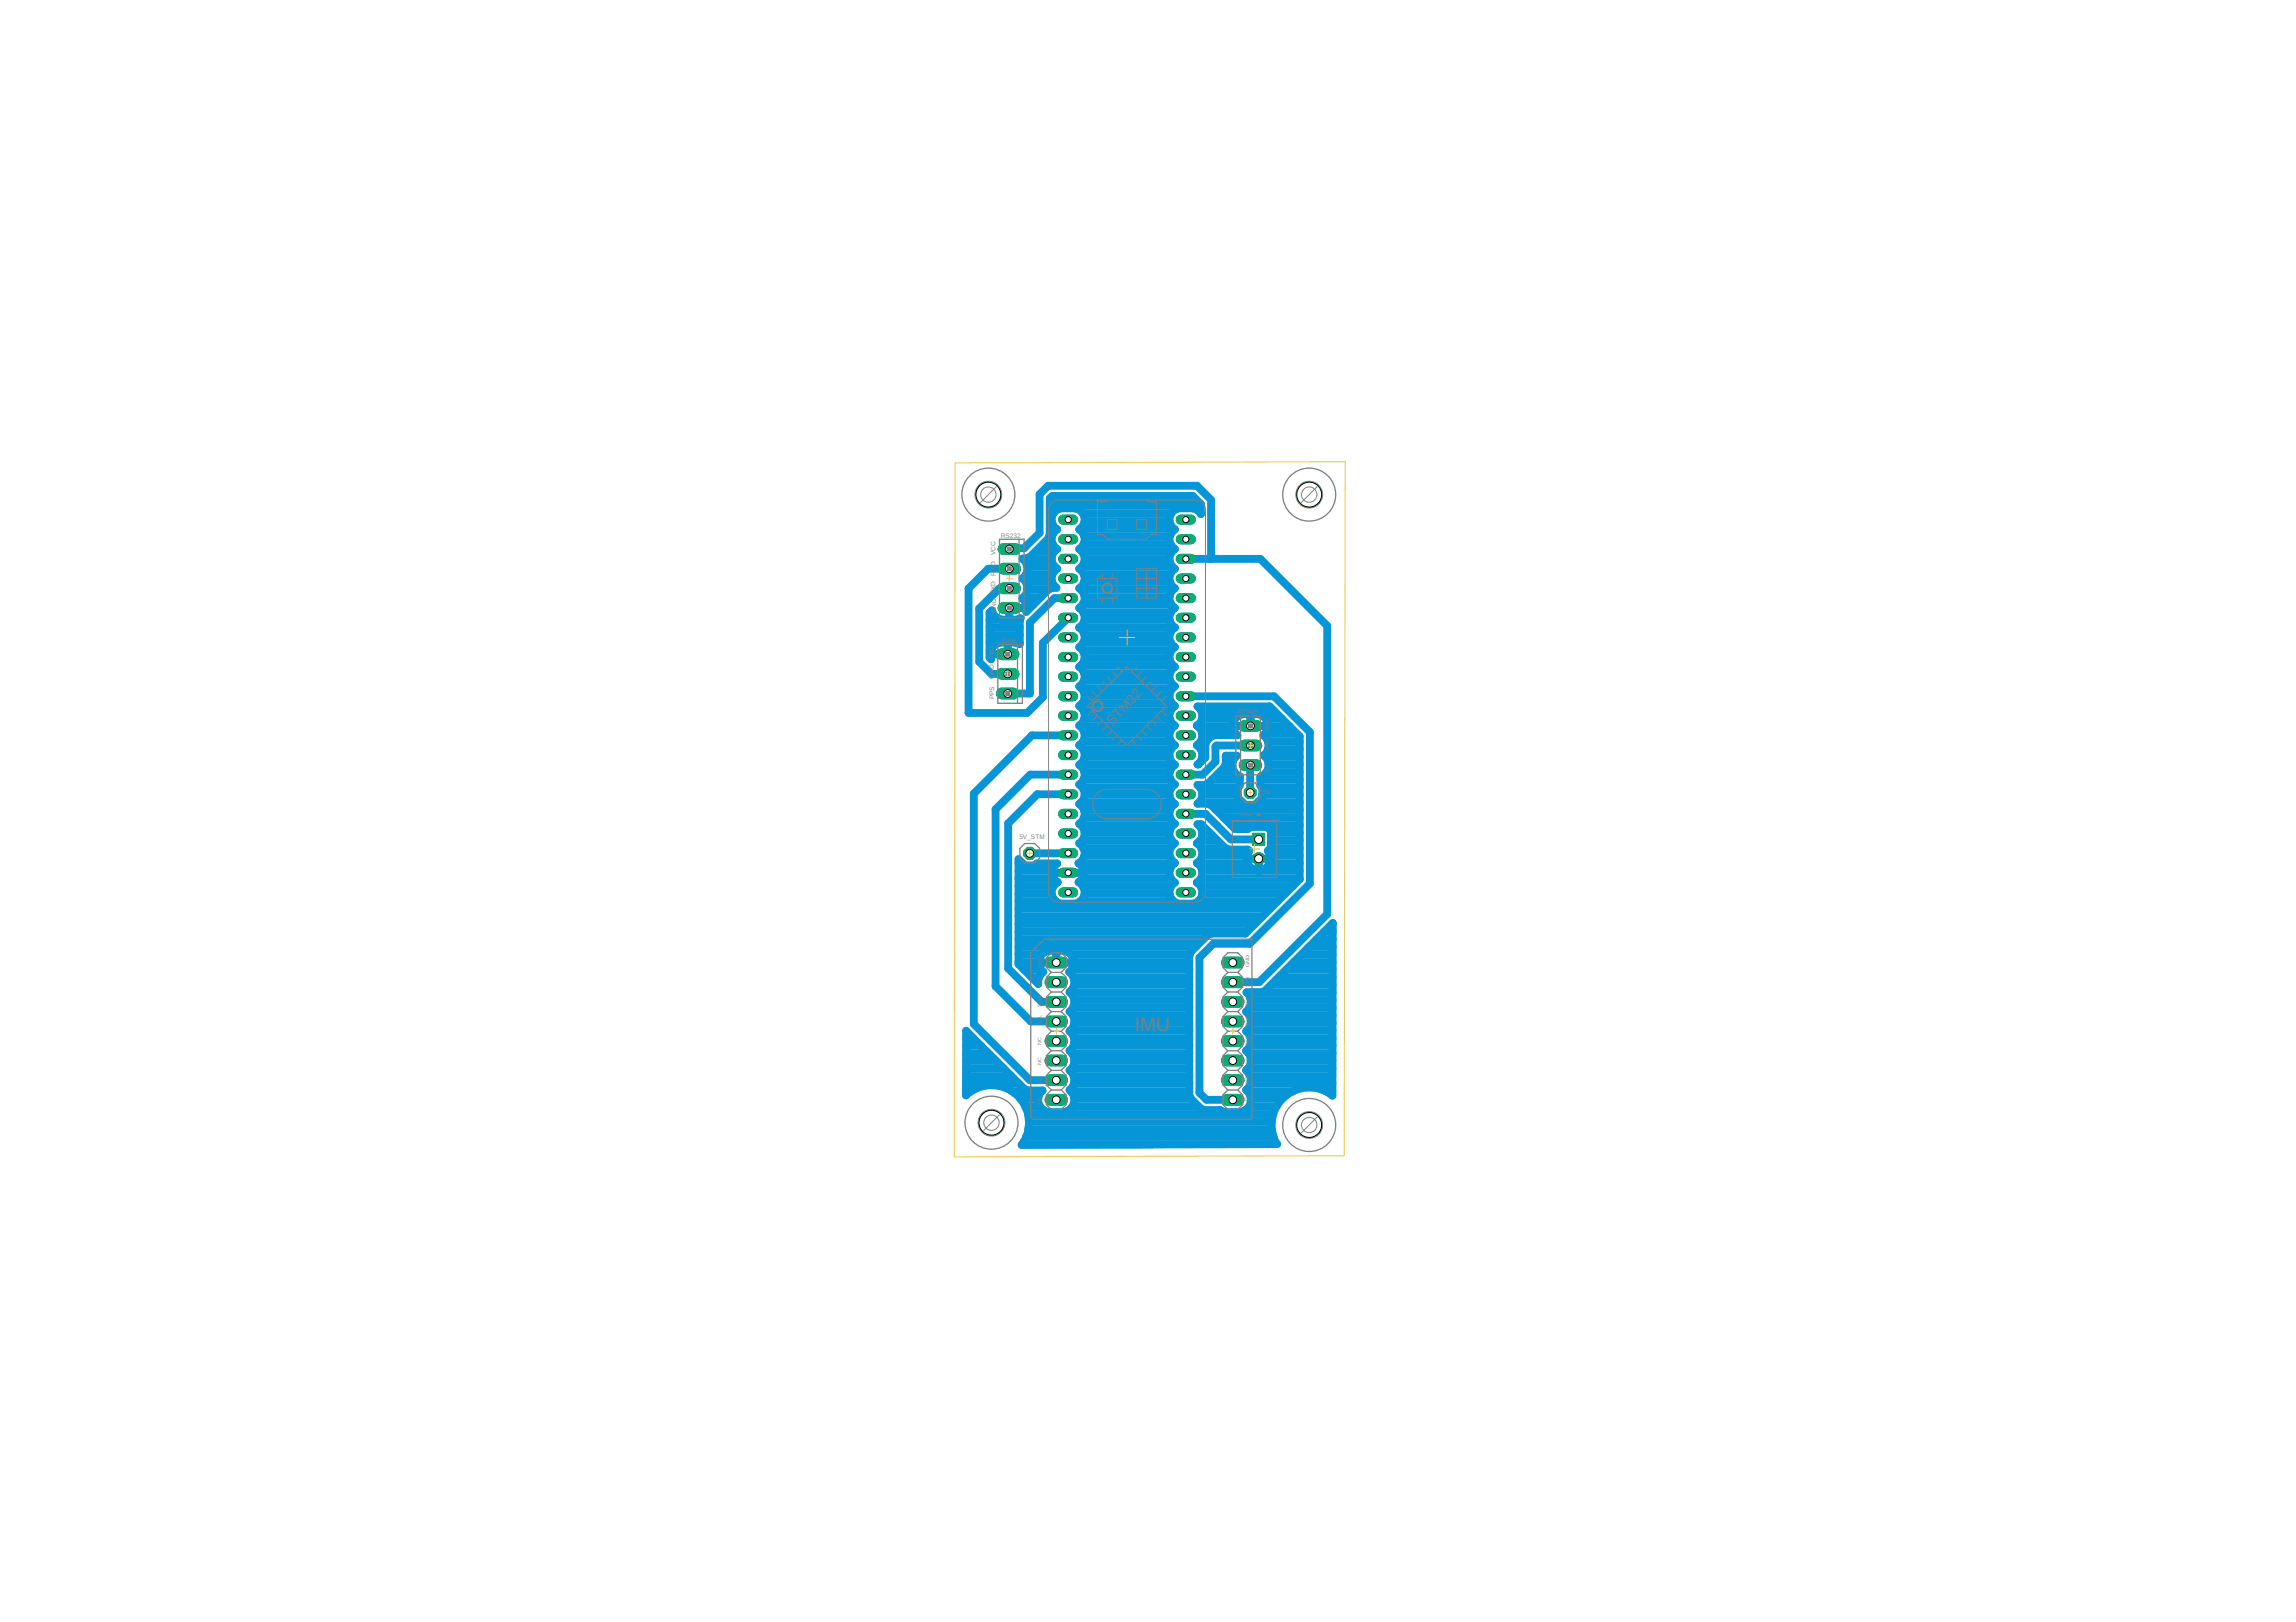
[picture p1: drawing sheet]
<svg xmlns="http://www.w3.org/2000/svg" width="297mm" height="210mm" viewBox="0 0 297 210" stroke-linecap="round" stroke-linejoin="round" font-family="sans-serif">
<defs><g id="words">
<text font-size="2.5" fill="#808080" x="146.8" y="133.4">IMU</text>
<text font-size="1.8" fill="#808080" x="143.9" y="93.9" transform="rotate(-47 143.9 93.9)">STM32</text>
<g font-size=".8" fill="#808080">
<text x="128.8" y="71.9" transform="rotate(-90 128.8 71.9)">VCC</text>
<text x="129.5" y="69.6">RS232</text>
<text x="128.8" y="76.9" transform="rotate(-90 128.8 76.9)">TXD</text>
<text x="128.8" y="74.5" transform="rotate(-90 128.8 74.5)">RXD</text>
<text x="128.9" y="79.4" transform="rotate(-90 128.9 79.4)">GND</text>
<text x="129.7" y="83.2">GPS</text>
<text x="128.6" y="87.9" transform="rotate(-90 128.6 87.9)">GND</text>
<text x="128.6" y="85.3" transform="rotate(-90 128.6 85.3)">TXD</text>
<text x="128.6" y="90.5" transform="rotate(-90 128.6 90.5)">PPS</text>
<text x="163.4" y="102.8">5V</text>
<text x="131.9" y="108.6">5V_STM</text>
</g>
<g font-size=".7" fill="#808080">
<text x="160" y="92.3">JETSON</text>
<text x="164.2" y="95.8" transform="rotate(-90 164.2 95.8)">T</text>
<text x="164.2" y="94.6" transform="rotate(-90 164.2 94.6)">GND</text>
<text x="164.2" y="99.9" transform="rotate(-90 164.2 99.9)">5V</text>
<text x="164.2" y="97.2" transform="rotate(-90 164.2 97.2)">UAR</text>
<text x="160.5" y="105.6">CAM</text>
<text x="134.9" y="125.3" transform="rotate(-90 134.9 125.3)">GND</text>
<text x="161.7" y="125.2" transform="rotate(-90 161.7 125.2)">GND</text>
<text x="134.7" y="130.3" transform="rotate(-90 134.7 130.3)">SDA</text>
<text x="134.7" y="127.6" transform="rotate(-90 134.7 127.6)">NC</text>
<text x="161.7" y="130.3" transform="rotate(-90 161.7 130.3)">SDI</text>
<text x="161.7" y="127.7" transform="rotate(-90 161.7 127.7)">3V3</text>
<text x="134.7" y="137.8" transform="rotate(-90 134.7 137.8)">NC</text>
<text x="134.7" y="135.2" transform="rotate(-90 134.7 135.2)">NC</text>
<text x="134.7" y="132.7" transform="rotate(-90 134.7 132.7)">SCL</text>
<text x="161.7" y="137.8" transform="rotate(-90 161.7 137.8)">CS</text>
<text x="161.7" y="135.4" transform="rotate(-90 161.7 135.4)">SCK</text>
<text x="161.7" y="132.9" transform="rotate(-90 161.7 132.9)">SDO</text>
<text x="134.7" y="142.8" transform="rotate(-90 134.7 142.8)">NC</text>
<text x="134.7" y="140.3" transform="rotate(-90 134.7 140.3)">IN</text>
<text x="134.7" y="139.6" transform="rotate(-90 134.7 139.6)">T</text>
<text x="161.7" y="142.8" transform="rotate(-90 161.7 142.8)">IT2</text>
<text x="161.7" y="140.4" transform="rotate(-90 161.7 140.4)">RST</text>
</g>
</g></defs>
<g fill="none" stroke="#0696d7" stroke-width="1">
<path d="M128.1 79.2h.3M128.4 79.2l-.1-.2-.3 .3v5.8l.2 .2a1.53 1.53 0 0 1 1.1-2.1M128.4 79.2l.4 .6 .9 .4M130.6 71.1v-.1h1.9l2-2v-5l1.1-1.1h19.3l1.8 1.8v7.6M130.6 78.7v1.5M130.6 73.6h-2.8l-2.5 2.6v16.1h7.6l2-2.1v-7l3.3-3.3M130.6 76.1h-1.3l-2.6 2.6v6.9l1.5 1.6h2.2M130.6 78.7h.1M130.6 78.7h2.3M130.6 79.2v.1M132.3 72.3h3.8M132.4 77.3h2.3"/>
<path d="M132.7 75.3h3.4M132.7 74.3h3.5M132.8 78.3h.9M132.9 76.3h2.8M132.9 73.3h3.6M133.9 71.4h2.5M134.9 70.4h1.3M135.7 76.3l.4-.2h.6a1.45 1.45 0 0 1 .1-2.5 1.45 1.45 0 0 1 0-2.5 1.45 1.45 0 0 1 0-2.6 1.47 1.47 0 0 1-.8-1.5 1.47 1.47 0 0 1 1.2-1.2h1.9a1.48 1.48 0 0 1 1.2 1.2 1.48 1.48 0 0 1-.7 1.5 1.47 1.47 0 0 1 0 2.6 1.47 1.47 0 0 1 0 2.5 1.47 1.47 0 0 1 0 2.5 1.47 1.47 0 0 1 0 2.6 1.47 1.47 0 0 1 0 2.5M135.7 76.3l-2.9 2.9a1.54 1.54 0 0 0-.6-1.8 1.59 1.59 0 0 0 .1-2.5 1.57 1.57 0 0 0 0-2.6h.5l.4-.2 2.4-2.4 .2-.5v-4.7l.3-.3h18.2l1.1 1v1.3l-.5-.5-.5-.2h-1.9a1.48 1.48 0 0 0-1.2 1.2 1.48 1.48 0 0 0 .7 1.5 1.47 1.47 0 0 0 0 2.6 1.47 1.47 0 0 0 0 2.5 1.47 1.47 0 0 0 0 2.5 1.47 1.47 0 0 0 0 2.6 1.47 1.47 0 0 0 0 2.5M135.7 69.4h.4M135.8 68.4h.8M135.8 67.4h.3"/>
<path d="M135.8 66.5h.5M135.8 65.5h19.6M135.8 64.5h18.8M138.2 77.4h-1.8l-3.2 3.2v9.1h-2.8M139.7 68.4h12.2M139.8 76.3h12M139.9 73.3h11.8M140 71.4h11.6M140.1 78.3h11.5M140.1 66.5h11.4M140.1 79.2h11.4M140.2 70.4h11.2"/>
<path d="M140.2 74.3h11.2M140.3 75.3h11.1M140.3 69.4h11M140.3 77.3h11M140.3 72.3h11M140.3 67.4h11M153.4 72.3h9.6l8.7 8.7v37.3l-8.8 8.8h-3.4M155.3 66.5h.1M128 80.2h4M128 84.2h.2M128 83.2h1.3M128 82.2h3.9"/>
<path d="M128 81.2h3.9M128.1 85.2h.1M128.1 84.7h2.3M129.3 83.2h2.2M130.4 83.1v1.6M130.4 84.7h.1M130.4 84.2h.1M130.4 83.2h.1M131.4 80.2l.6-.2-.1 .3v3.1l-.4-.2M131.5 83.2h.4M138.2 95.2h-4.7l-7.5 7.5v29.8l7.2 7.3h3.5M139.6 81.2l.5 .4 .2 .6"/>
<path d="M139.6 81.2h12.4M139.7 98.9h12.2M139.7 94h12.2M139.8 86.1h12M139.9 89.1h11.8M140 91.1h11.6M140.1 84.2h11.5M140.1 96h11.4M140.1 96.9h11.4M140.1 83.2h11.4M140.2 92h11.2M140.2 88.1h11.2"/>
<path d="M140.3 87.1h11.1M140.3 93h11M140.3 99.9h11M140.3 82.2a1.51 1.51 0 0 1-.7 1.6 1.47 1.47 0 0 1 0 2.5 1.47 1.47 0 0 1 0 2.5 1.45 1.45 0 0 1 0 2.6 1.48 1.48 0 0 1 0 2.5 1.48 1.48 0 0 1 0 2.5 1.48 1.48 0 0 1 0 2.6 1.48 1.48 0 0 1 0 2.5 1.47 1.47 0 0 1 0 2.6 1.47 1.47 0 0 1 0 2.5 1.47 1.47 0 0 1 0 2.5 1.51 1.51 0 0 1 .7 1.6M140.3 80.2h11M140.3 97.9h11M140.3 95h11M140.3 90.1h11M140.3 85.2h11M140.3 82.2h11M151.3 82.2a1.51 1.51 0 0 0 .7 1.6 1.47 1.47 0 0 0 0 2.5 1.47 1.47 0 0 0 0 2.5 1.45 1.45 0 0 0 0 2.6 1.48 1.48 0 0 0 0 2.5 1.48 1.48 0 0 0 0 2.5 1.48 1.48 0 0 0 0 2.6 1.48 1.48 0 0 0 0 2.5 1.47 1.47 0 0 0 0 2.6 1.47 1.47 0 0 0 0 2.5 1.47 1.47 0 0 0 0 2.5 1.51 1.51 0 0 0-.7 1.6M152 81.2l-.5 .4-.2 .6"/>
<path d="M153.4 90.1h11.4l4.7 4.6v19.6l-7.8 7.8h-4.7l-1.8 1.8v17.5l.9 .9h3.4M154.9 98.9h.1M155 94h4.5M155.3 96h.8M155.3 96.9h.6M155.4 92h9.5M155.5 93h4.3M155.5 97.9h.4M155.5 95h4.4M157.8 99.9h1.9M158.5 98.9h.9M158.6 97.9h1.3"/>
<path d="M159.5 93.9h4.6M159.7 99.9l.4 .5 .3 .1v1.2l-.3 .2v1.3l1 .9h1.3l.9-.9v-1.3l-.3-.2v-1.2a1.56 1.56 0 0 0 1.1-1.2 1.56 1.56 0 0 0-.6-1.6 1.61 1.61 0 0 0-.1-2.6 1.52 1.52 0 0 0 .6-1.6 1.52 1.52 0 0 0-1.4-1.1h-1.7a1.52 1.52 0 0 0-1.4 1.1 1.52 1.52 0 0 0 .6 1.6h-3a1.71 1.71 0 0 0-1.2 1.2v1.7l-.9 .9h-.1a1.49 1.49 0 0 0-.1-2.5 1.47 1.47 0 0 0 0-2.5 1.46 1.46 0 0 0 .1-2.5h9.4l3.8 3.9v18.5l-7 7h-4.4l-.5 .2-2.1 2.2-.2 .5v18l.2 .5 1.2 1.2 .5 .3h2l.6 .2h2.2a1.61 1.61 0 0 0 1.2-1.2 1.61 1.61 0 0 0-.6-1.6 1.57 1.57 0 0 0 0-2.6 1.57 1.57 0 0 0 0-2.5 1.55 1.55 0 0 0 0-2.5 1.58 1.58 0 0 0 0-2.6 1.58 1.58 0 0 0 .1-2.5h1.9l.4-.2 8.8-8.8v22.4l-.8-.6M159.7 99.9a1.54 1.54 0 0 1 .3-2.1h-1.4v1l-.2 .5-2.1 2.1-.5 .2h-.9a1.47 1.47 0 0 1 0 2.4h1.3l.5 .2 3.1 3.1h1.6l.5-.3h1.9l.3 .1 .3 .6v1.9l-.1 .3-.3 .2 .4 .9-.1 .7M161.8 96.5h-4.4l-.2 .1v2l-1.6 1.6h-2.2M161.8 92.4v1.6M161.8 93h.1M161.8 99l-.1 3.6M163.6 95h4.2M163.7 97.9h4.4M163.7 93h2.2M163.9 99.9h4.2M164 96h4.1"/>
<path d="M164 96.9h4.1M164.1 94h2.8M164.1 98.9h4M131.8 112.7h4.3M131.8 119.6h30.5M131.8 118.6h31.5M131.8 117.6h32.5M131.8 116.6h4.8M131.8 115.7h4.3M131.8 114.7h4.5M131.8 113.7h4.5M131.8 111.7h.5"/>
<path d="M133.2 110.4h5M136.1 112.9h4.2M136.3 114.7a1.47 1.47 0 0 0 .9 2.2h1.9a1.49 1.49 0 0 0 1-2.2M136.3 113.7a1.43 1.43 0 0 1 .5-2h-2.7l-.2 .3h-1.3l-.8-.8v13.6l2.5 2.5v-.5l.3-.6 .4-.4a1.52 1.52 0 0 1-.6-1.7 1.52 1.52 0 0 1 1.4-1.1h1.7a1.51 1.51 0 0 1 1.4 1.1 1.51 1.51 0 0 1-.6 1.7 1.61 1.61 0 0 1 .1 2.6 1.57 1.57 0 0 1 0 2.5 1.57 1.57 0 0 1 0 2.6 1.55 1.55 0 0 1 0 2.5 1.58 1.58 0 0 1 0 2.5 1.58 1.58 0 0 1 0 2.6 1.61 1.61 0 0 1 .6 1.6 1.61 1.61 0 0 1-1.3 1.2h-2.1a1.6 1.6 0 0 1-1.3-1.2 1.6 1.6 0 0 1 .6-1.6h-1.9l-.5-.2-7.5-7.5v8.4l.5-.5M136.3 113.7l.5 .5-.5 .5M138.2 100.2h-4.9l-4.5 4.5v22.9l4.5 4.6h3.4M138.2 102.8h-4l-3.8 3.8v18.7l4.3 4.3h2M138.2 112.9v.1M138.2 110.4h.1M139.5 111.7a1.42 1.42 0 0 1 .6 2M139.5 111.7h12.4M139.8 116.6h12"/>
<path d="M139.8 106.8h12M139.9 103.8h11.8M140 101.9h11.6M140 108.8h11.6M140.1 113.7l-.6 .5 .6 .5M140.1 113.7h11.4M140.1 114.7h11.4M140.1 109.7h11.3M140.2 100.9h11.2M140.2 112.7h11.1M140.2 105.8h11.2M140.2 104.8h11.2"/>
<path d="M140.3 110.7h11M140.3 110.7l-.2 .5-.6 .5M140.3 115.7h11M140.3 107.8h11M140.3 102.8h11M151.3 110.7l.2 .5 .5 .5a1.47 1.47 0 0 0 0 2.5 1.48 1.48 0 0 0-.7 1.5 1.48 1.48 0 0 0 1.2 1.2h1.9a1.49 1.49 0 0 0 .9-2.2M153.4 105.3h2.6l3.2 3.3h3.6M154.9 111.7h6.5M155 116.6h10.3M155.1 106.8h.5M155.1 103.8h5.7M155.2 101.9h5"/>
<path d="M155.3 108.8h2.2M155.3 114.7h12M155.4 113.7h12.7M155.4 109.7h3.1M155.5 110.7a1.43 1.43 0 0 0-.7-1.6 1.46 1.46 0 0 0 .1-2.4h.5l3.1 3 .5 .2h2.4l.2 .2-.3 .9 .1 .7M155.5 110.7l-.2 .5-.5 .5a1.47 1.47 0 0 1 0 2.5l.5 .5M155.5 112.7h12.6M155.5 115.7h10.8M155.5 110.7h5.8M155.5 107.8h1M155.5 102.8h4.6M156.8 100.9h3.6"/>
<path d="M157.3 104.8h10.8M158.3 105.8h9.8M159.3 106.8h8.8M161.3 111.1h3.1M161.4 111.7l.2 .4 .4 .3 .7 .3M162.7 103.8h5.4M162.8 111.1h.1M162.8 111.1v1.6M162.8 111.7h.1M163 100.9h5.1M163.2 101.9h4.9M163.3 102.8h4.8"/>
<path d="M164.3 111.7l-.3 .4-.4 .3-.7 .3M164.3 111.7h3.8M164.3 110.7h3.8M164.4 109.7h3.7M164.4 108.8h3.7M164.4 107.8h3.7M172.3 119.6h.1M125 139.3h5.9M125 138.3h4.9M125 137.3h3.9M125 136.3h2.9M125 135.3h1.9"/>
<path d="M125 134.3h.9M131.8 124.5h2.6M131.8 123.5h3M131.8 122.5h22.9M131.8 121.5h23.9M131.8 120.6h29.6M132.5 125.5h2.2M133.5 126.5h1M134.4 124.6h4.5M136.7 123v1.6M136.7 124.5h.1M136.7 123.5h.1"/>
<path d="M138.4 128.4h15.5M138.5 133.3h15.4M138.5 123.5h15.4M138.6 138.3h15.3M138.6 125.5h15.3M138.7 136.3h15.2M138.8 131.4h15.1M138.8 130.4h15.1M138.9 126.5h15M138.9 135.3h15M138.9 139.3h15M138.9 124.5h15"/>
<path d="M139 134.3h14.9M139 127.4h14.9M139 137.3h14.9M139 132.4h14.9M139 129.4h14.9M161.3 128.4h11.1M161.3 133.3h11.1M161.5 138.3h10.9M161.5 136.3h10.9M161.6 131.4h10.8M161.6 130.4h10.8M161.7 135.3h10.7"/>
<path d="M161.7 139.3h10.7M161.8 134.3h10.6M161.8 137.3h10.6M161.8 132.4h10.6M161.8 129.4h10.6M164.4 127.4h8M165.4 126.5h7M166.4 125.5h6M167.4 124.5h5M168.4 123.5h4M169.3 122.5h3.1M170.3 121.5h2.1"/>
<path d="M171.3 120.6h1.1M125 141.2h.6M125 140.2h6.8M125.5 141.3h.1M126.6 140.7h.1M126.6 140.7l-1.1 .6M128 140.4l1.3 .1M128 140.4h.1M128 140.4l-1.4 .3M129.3 140.5l1.2 .4M129.3 140.5h.1M130.5 140.9l1.1 .8"/>
<path d="M130.5 140.9v.1M130.9 141.2h3.9M131.6 141.7l.8 1M131.6 141.7h.1M132 142.2h2.3M132.4 147.8h.1M132.4 142.7l.6 1.3M132.4 142.7l.1 .1M132.6 143.2h1.9M132.7 147.1h32.1M133 144l.1 1.3M133 144h.1"/>
<path d="M133 144.2h31.7M133 146.1h31.5M133.1 145.3l-.1 1.3-.6 1.2M133.1 145.3h.1M133.1 145.2h31.4M138.5 141.2h15.4M138.8 143.2h16.3M138.9 140.2h15M139 142.2h15.1M161.4 141.2h5.9M161.6 143.2h3.6M161.8 140.2h10.6"/>
<path d="M161.8 142.2h4.1M165.6 142.5h.1M165.6 142.5a4.7 4.7 0 0 0-.4 5.6l-33 .1 .2-.4M166.6 141.6h.1M166.6 141.6l-1 .9M167.7 141h.1M167.7 141l-1.1 .6M169 140.7l1.3 .1M169 140.7h.1M169 140.7l-1.3 .3M170.3 140.8l1.3 .4M170.3 140.8h.1"/>
<path d="M171.5 141.2h.9M171.6 141.2v.1"/>
</g>
<path d="M129.6 84.7h1.5" fill="none" stroke="#0dab76" stroke-width="1.5"/>
<circle cx="130.4" cy="84.7" r=".51" fill="#fff" stroke="#000" stroke-width=".13"/>
<path d="M129.6 87.2h1.5" fill="none" stroke="#0dab76" stroke-width="1.5"/>
<circle cx="130.4" cy="87.2" r=".51" fill="#fff" stroke="#000" stroke-width=".13"/>
<path d="M129.6 89.7h1.5" fill="none" stroke="#0dab76" stroke-width="1.5"/>
<circle cx="130.4" cy="89.7" r=".51" fill="#fff" stroke="#000" stroke-width=".13"/>
<path d="M137.5 67.2h1.3" fill="none" stroke="#0dab76" stroke-width="1.3"/>
<circle cx="138.2" cy="67.2" r=".4" fill="#fff" stroke="#000" stroke-width=".13"/>
<path d="M137.5 69.8h1.3" fill="none" stroke="#0dab76" stroke-width="1.3"/>
<circle cx="138.2" cy="69.8" r=".4" fill="#fff" stroke="#000" stroke-width=".13"/>
<path d="M137.5 72.3h1.3" fill="none" stroke="#0dab76" stroke-width="1.3"/>
<circle cx="138.2" cy="72.3" r=".4" fill="#fff" stroke="#000" stroke-width=".13"/>
<path d="M137.5 74.9h1.3" fill="none" stroke="#0dab76" stroke-width="1.3"/>
<circle cx="138.2" cy="74.9" r=".4" fill="#fff" stroke="#000" stroke-width=".13"/>
<path d="M137.5 77.4h1.3" fill="none" stroke="#0dab76" stroke-width="1.3"/>
<circle cx="138.2" cy="77.4" r=".4" fill="#fff" stroke="#000" stroke-width=".13"/>
<path d="M137.5 79.9h1.3" fill="none" stroke="#0dab76" stroke-width="1.3"/>
<circle cx="138.2" cy="79.9" r=".4" fill="#fff" stroke="#000" stroke-width=".13"/>
<path d="M137.5 82.5h1.3" fill="none" stroke="#0dab76" stroke-width="1.3"/>
<circle cx="138.2" cy="82.5" r=".4" fill="#fff" stroke="#000" stroke-width=".13"/>
<path d="M137.5 85h1.3" fill="none" stroke="#0dab76" stroke-width="1.3"/>
<circle cx="138.2" cy="85" r=".4" fill="#fff" stroke="#000" stroke-width=".13"/>
<path d="M137.5 87.6h1.3" fill="none" stroke="#0dab76" stroke-width="1.3"/>
<circle cx="138.2" cy="87.6" r=".4" fill="#fff" stroke="#000" stroke-width=".13"/>
<path d="M137.5 90.1h1.3" fill="none" stroke="#0dab76" stroke-width="1.3"/>
<circle cx="138.2" cy="90.1" r=".4" fill="#fff" stroke="#000" stroke-width=".13"/>
<path d="M137.5 92.6h1.3" fill="none" stroke="#0dab76" stroke-width="1.3"/>
<circle cx="138.2" cy="92.6" r=".4" fill="#fff" stroke="#000" stroke-width=".13"/>
<path d="M137.5 95.2h1.3" fill="none" stroke="#0dab76" stroke-width="1.3"/>
<circle cx="138.2" cy="95.2" r=".4" fill="#fff" stroke="#000" stroke-width=".13"/>
<path d="M137.5 97.7h1.3" fill="none" stroke="#0dab76" stroke-width="1.3"/>
<circle cx="138.2" cy="97.7" r=".4" fill="#fff" stroke="#000" stroke-width=".13"/>
<path d="M137.5 100.2h1.3" fill="none" stroke="#0dab76" stroke-width="1.3"/>
<circle cx="138.2" cy="100.2" r=".4" fill="#fff" stroke="#000" stroke-width=".13"/>
<path d="M137.5 102.8h1.3" fill="none" stroke="#0dab76" stroke-width="1.3"/>
<circle cx="138.2" cy="102.8" r=".4" fill="#fff" stroke="#000" stroke-width=".13"/>
<path d="M137.5 105.3h1.3" fill="none" stroke="#0dab76" stroke-width="1.3"/>
<circle cx="138.2" cy="105.3" r=".4" fill="#fff" stroke="#000" stroke-width=".13"/>
<path d="M137.5 107.9h1.3" fill="none" stroke="#0dab76" stroke-width="1.3"/>
<circle cx="138.2" cy="107.9" r=".4" fill="#fff" stroke="#000" stroke-width=".13"/>
<path d="M137.5 110.4h1.3" fill="none" stroke="#0dab76" stroke-width="1.3"/>
<circle cx="138.2" cy="110.4" r=".4" fill="#fff" stroke="#000" stroke-width=".13"/>
<path d="M137.5 112.9h1.3" fill="none" stroke="#0dab76" stroke-width="1.3"/>
<circle cx="138.2" cy="112.9" r=".4" fill="#fff" stroke="#000" stroke-width=".13"/>
<path d="M137.5 115.5h1.3" fill="none" stroke="#0dab76" stroke-width="1.3"/>
<circle cx="138.2" cy="115.5" r=".4" fill="#fff" stroke="#000" stroke-width=".13"/>
<path d="M152.8 67.2h1.3" fill="none" stroke="#0dab76" stroke-width="1.3"/>
<circle cx="153.4" cy="67.2" r=".4" fill="#fff" stroke="#000" stroke-width=".13"/>
<path d="M152.8 69.8h1.3" fill="none" stroke="#0dab76" stroke-width="1.3"/>
<circle cx="153.4" cy="69.8" r=".4" fill="#fff" stroke="#000" stroke-width=".13"/>
<path d="M152.8 72.3h1.3" fill="none" stroke="#0dab76" stroke-width="1.3"/>
<circle cx="153.4" cy="72.3" r=".4" fill="#fff" stroke="#000" stroke-width=".13"/>
<path d="M152.8 74.9h1.3" fill="none" stroke="#0dab76" stroke-width="1.3"/>
<circle cx="153.4" cy="74.9" r=".4" fill="#fff" stroke="#000" stroke-width=".13"/>
<path d="M152.8 77.4h1.3" fill="none" stroke="#0dab76" stroke-width="1.3"/>
<circle cx="153.4" cy="77.4" r=".4" fill="#fff" stroke="#000" stroke-width=".13"/>
<path d="M152.8 79.9h1.3" fill="none" stroke="#0dab76" stroke-width="1.3"/>
<circle cx="153.4" cy="79.9" r=".4" fill="#fff" stroke="#000" stroke-width=".13"/>
<path d="M152.8 82.5h1.3" fill="none" stroke="#0dab76" stroke-width="1.3"/>
<circle cx="153.4" cy="82.5" r=".4" fill="#fff" stroke="#000" stroke-width=".13"/>
<path d="M152.8 85h1.3" fill="none" stroke="#0dab76" stroke-width="1.3"/>
<circle cx="153.4" cy="85" r=".4" fill="#fff" stroke="#000" stroke-width=".13"/>
<path d="M152.8 87.6h1.3" fill="none" stroke="#0dab76" stroke-width="1.3"/>
<circle cx="153.4" cy="87.6" r=".4" fill="#fff" stroke="#000" stroke-width=".13"/>
<path d="M152.8 90.1h1.3" fill="none" stroke="#0dab76" stroke-width="1.3"/>
<circle cx="153.4" cy="90.1" r=".4" fill="#fff" stroke="#000" stroke-width=".13"/>
<path d="M152.8 92.6h1.3" fill="none" stroke="#0dab76" stroke-width="1.3"/>
<circle cx="153.4" cy="92.6" r=".4" fill="#fff" stroke="#000" stroke-width=".13"/>
<path d="M152.8 95.2h1.3" fill="none" stroke="#0dab76" stroke-width="1.3"/>
<circle cx="153.4" cy="95.2" r=".4" fill="#fff" stroke="#000" stroke-width=".13"/>
<path d="M152.8 97.7h1.3" fill="none" stroke="#0dab76" stroke-width="1.3"/>
<circle cx="153.4" cy="97.7" r=".4" fill="#fff" stroke="#000" stroke-width=".13"/>
<path d="M152.8 100.2h1.3" fill="none" stroke="#0dab76" stroke-width="1.3"/>
<circle cx="153.4" cy="100.2" r=".4" fill="#fff" stroke="#000" stroke-width=".13"/>
<path d="M152.8 102.8h1.3" fill="none" stroke="#0dab76" stroke-width="1.3"/>
<circle cx="153.4" cy="102.8" r=".4" fill="#fff" stroke="#000" stroke-width=".13"/>
<path d="M152.8 105.3h1.3" fill="none" stroke="#0dab76" stroke-width="1.3"/>
<circle cx="153.4" cy="105.3" r=".4" fill="#fff" stroke="#000" stroke-width=".13"/>
<path d="M152.8 107.9h1.3" fill="none" stroke="#0dab76" stroke-width="1.3"/>
<circle cx="153.4" cy="107.9" r=".4" fill="#fff" stroke="#000" stroke-width=".13"/>
<path d="M152.8 110.4h1.3" fill="none" stroke="#0dab76" stroke-width="1.3"/>
<circle cx="153.4" cy="110.4" r=".4" fill="#fff" stroke="#000" stroke-width=".13"/>
<path d="M152.8 112.9h1.3" fill="none" stroke="#0dab76" stroke-width="1.3"/>
<circle cx="153.4" cy="112.9" r=".4" fill="#fff" stroke="#000" stroke-width=".13"/>
<path d="M152.8 115.5h1.3" fill="none" stroke="#0dab76" stroke-width="1.3"/>
<circle cx="153.4" cy="115.5" r=".4" fill="#fff" stroke="#000" stroke-width=".13"/>
<path d="M129.8 71.1h1.5" fill="none" stroke="#0dab76" stroke-width="1.5"/>
<circle cx="130.6" cy="71.1" r=".51" fill="#fff" stroke="#000" stroke-width=".13"/>
<path d="M129.8 73.6h1.5" fill="none" stroke="#0dab76" stroke-width="1.5"/>
<circle cx="130.6" cy="73.6" r=".51" fill="#fff" stroke="#000" stroke-width=".13"/>
<path d="M129.8 76.1h1.5" fill="none" stroke="#0dab76" stroke-width="1.5"/>
<circle cx="130.6" cy="76.1" r=".51" fill="#fff" stroke="#000" stroke-width=".13"/>
<path d="M129.8 78.7h1.5" fill="none" stroke="#0dab76" stroke-width="1.5"/>
<circle cx="130.6" cy="78.7" r=".51" fill="#fff" stroke="#000" stroke-width=".13"/>
<circle cx="162.8" cy="111.1" r=".78" fill="#0dab76" stroke="#0dab76" stroke-width=".13"/>
<circle cx="162.8" cy="111.1" r=".53" fill="#fff" stroke="#000" stroke-width=".13"/>
<path d="M162.1 107.8h1.5v1.6h-1.5z" fill="#0dab76" stroke="#0dab76" stroke-width=".13"/>
<circle cx="162.8" cy="108.6" r=".53" fill="#fff" stroke="#000" stroke-width=".13"/>
<path d="M158.7 142.3h1.6" fill="none" stroke="#0dab76" stroke-width="1.5"/>
<circle cx="159.5" cy="142.3" r=".51" fill="#fff" stroke="#000" stroke-width=".13"/>
<path d="M158.7 139.8h1.6" fill="none" stroke="#0dab76" stroke-width="1.5"/>
<circle cx="159.5" cy="139.8" r=".51" fill="#fff" stroke="#000" stroke-width=".13"/>
<path d="M158.7 137.2h1.6" fill="none" stroke="#0dab76" stroke-width="1.5"/>
<circle cx="159.5" cy="137.2" r=".51" fill="#fff" stroke="#000" stroke-width=".13"/>
<path d="M158.7 134.7h1.6" fill="none" stroke="#0dab76" stroke-width="1.5"/>
<circle cx="159.5" cy="134.7" r=".51" fill="#fff" stroke="#000" stroke-width=".13"/>
<path d="M158.7 132.2h1.6" fill="none" stroke="#0dab76" stroke-width="1.5"/>
<circle cx="159.5" cy="132.2" r=".51" fill="#fff" stroke="#000" stroke-width=".13"/>
<path d="M158.7 129.6h1.6" fill="none" stroke="#0dab76" stroke-width="1.5"/>
<circle cx="159.5" cy="129.6" r=".51" fill="#fff" stroke="#000" stroke-width=".13"/>
<path d="M158.7 127.1h1.6" fill="none" stroke="#0dab76" stroke-width="1.5"/>
<circle cx="159.5" cy="127.1" r=".51" fill="#fff" stroke="#000" stroke-width=".13"/>
<path d="M158.7 124.6h1.6" fill="none" stroke="#0dab76" stroke-width="1.5"/>
<circle cx="159.5" cy="124.6" r=".51" fill="#fff" stroke="#000" stroke-width=".13"/>
<path d="M135.9 142.3h1.5" fill="none" stroke="#0dab76" stroke-width="1.5"/>
<circle cx="136.7" cy="142.3" r=".51" fill="#fff" stroke="#000" stroke-width=".13"/>
<path d="M135.9 139.8h1.5" fill="none" stroke="#0dab76" stroke-width="1.5"/>
<circle cx="136.7" cy="139.8" r=".51" fill="#fff" stroke="#000" stroke-width=".13"/>
<path d="M135.9 137.2h1.5" fill="none" stroke="#0dab76" stroke-width="1.5"/>
<circle cx="136.7" cy="137.2" r=".51" fill="#fff" stroke="#000" stroke-width=".13"/>
<path d="M135.9 134.7h1.5" fill="none" stroke="#0dab76" stroke-width="1.5"/>
<circle cx="136.7" cy="134.7" r=".51" fill="#fff" stroke="#000" stroke-width=".13"/>
<path d="M135.9 132.2h1.5" fill="none" stroke="#0dab76" stroke-width="1.5"/>
<circle cx="136.7" cy="132.2" r=".51" fill="#fff" stroke="#000" stroke-width=".13"/>
<path d="M135.9 129.6h1.5" fill="none" stroke="#0dab76" stroke-width="1.5"/>
<circle cx="136.7" cy="129.6" r=".51" fill="#fff" stroke="#000" stroke-width=".13"/>
<path d="M135.9 127.1h1.5" fill="none" stroke="#0dab76" stroke-width="1.5"/>
<circle cx="136.7" cy="127.1" r=".51" fill="#fff" stroke="#000" stroke-width=".13"/>
<path d="M135.9 124.6h1.5" fill="none" stroke="#0dab76" stroke-width="1.5"/>
<circle cx="136.7" cy="124.6" r=".51" fill="#fff" stroke="#000" stroke-width=".13"/>
<path d="M161 99h1.5" fill="none" stroke="#0dab76" stroke-width="1.5"/>
<circle cx="161.8" cy="99" r=".51" fill="#fff" stroke="#000" stroke-width=".13"/>
<path d="M161 96.5h1.5" fill="none" stroke="#0dab76" stroke-width="1.5"/>
<circle cx="161.8" cy="96.5" r=".51" fill="#fff" stroke="#000" stroke-width=".13"/>
<path d="M161 93.9h1.5" fill="none" stroke="#0dab76" stroke-width="1.5"/>
<circle cx="161.8" cy="93.9" r=".51" fill="#fff" stroke="#000" stroke-width=".13"/>
<circle cx="133.2" cy="110.4" r=".83" fill="#0dab76" stroke="#0dab76" stroke-width=".13"/>
<circle cx="133.2" cy="110.4" r=".51" fill="#fff" stroke="#000" stroke-width=".13"/>
<circle cx="161.7" cy="102.6" r=".83" fill="#0dab76" stroke="#0dab76" stroke-width=".13"/>
<circle cx="161.7" cy="102.6" r=".51" fill="#fff" stroke="#000" stroke-width=".13"/>
<path d="M129.6 84.7h1.5" fill="none" stroke="#0dab76" stroke-width="1.5"/>
<circle cx="130.4" cy="84.7" r=".51" fill="#fff" stroke="#000" stroke-width=".13"/>
<path d="M129.6 87.2h1.5" fill="none" stroke="#0dab76" stroke-width="1.5"/>
<circle cx="130.4" cy="87.2" r=".51" fill="#fff" stroke="#000" stroke-width=".13"/>
<path d="M129.6 89.7h1.5" fill="none" stroke="#0dab76" stroke-width="1.5"/>
<circle cx="130.4" cy="89.7" r=".51" fill="#fff" stroke="#000" stroke-width=".13"/>
<path d="M137.5 67.2h1.3" fill="none" stroke="#0dab76" stroke-width="1.3"/>
<circle cx="138.2" cy="67.2" r=".4" fill="#fff" stroke="#000" stroke-width=".13"/>
<path d="M137.5 69.8h1.3" fill="none" stroke="#0dab76" stroke-width="1.3"/>
<circle cx="138.2" cy="69.8" r=".4" fill="#fff" stroke="#000" stroke-width=".13"/>
<path d="M137.5 72.3h1.3" fill="none" stroke="#0dab76" stroke-width="1.3"/>
<circle cx="138.2" cy="72.3" r=".4" fill="#fff" stroke="#000" stroke-width=".13"/>
<path d="M137.5 74.9h1.3" fill="none" stroke="#0dab76" stroke-width="1.3"/>
<circle cx="138.2" cy="74.9" r=".4" fill="#fff" stroke="#000" stroke-width=".13"/>
<path d="M137.5 77.4h1.3" fill="none" stroke="#0dab76" stroke-width="1.3"/>
<circle cx="138.2" cy="77.4" r=".4" fill="#fff" stroke="#000" stroke-width=".13"/>
<path d="M137.5 79.9h1.3" fill="none" stroke="#0dab76" stroke-width="1.3"/>
<circle cx="138.2" cy="79.9" r=".4" fill="#fff" stroke="#000" stroke-width=".13"/>
<path d="M137.5 82.5h1.3" fill="none" stroke="#0dab76" stroke-width="1.3"/>
<circle cx="138.2" cy="82.5" r=".4" fill="#fff" stroke="#000" stroke-width=".13"/>
<path d="M137.5 85h1.3" fill="none" stroke="#0dab76" stroke-width="1.3"/>
<circle cx="138.2" cy="85" r=".4" fill="#fff" stroke="#000" stroke-width=".13"/>
<path d="M137.5 87.6h1.3" fill="none" stroke="#0dab76" stroke-width="1.3"/>
<circle cx="138.2" cy="87.6" r=".4" fill="#fff" stroke="#000" stroke-width=".13"/>
<path d="M137.5 90.1h1.3" fill="none" stroke="#0dab76" stroke-width="1.3"/>
<circle cx="138.2" cy="90.1" r=".4" fill="#fff" stroke="#000" stroke-width=".13"/>
<path d="M137.5 92.6h1.3" fill="none" stroke="#0dab76" stroke-width="1.3"/>
<circle cx="138.2" cy="92.6" r=".4" fill="#fff" stroke="#000" stroke-width=".13"/>
<path d="M137.5 95.2h1.3" fill="none" stroke="#0dab76" stroke-width="1.3"/>
<circle cx="138.2" cy="95.2" r=".4" fill="#fff" stroke="#000" stroke-width=".13"/>
<path d="M137.5 97.7h1.3" fill="none" stroke="#0dab76" stroke-width="1.3"/>
<circle cx="138.2" cy="97.7" r=".4" fill="#fff" stroke="#000" stroke-width=".13"/>
<path d="M137.5 100.2h1.3" fill="none" stroke="#0dab76" stroke-width="1.3"/>
<circle cx="138.2" cy="100.2" r=".4" fill="#fff" stroke="#000" stroke-width=".13"/>
<path d="M137.5 102.8h1.3" fill="none" stroke="#0dab76" stroke-width="1.3"/>
<circle cx="138.2" cy="102.8" r=".4" fill="#fff" stroke="#000" stroke-width=".13"/>
<path d="M137.5 105.3h1.3" fill="none" stroke="#0dab76" stroke-width="1.3"/>
<circle cx="138.2" cy="105.3" r=".4" fill="#fff" stroke="#000" stroke-width=".13"/>
<path d="M137.5 107.9h1.3" fill="none" stroke="#0dab76" stroke-width="1.3"/>
<circle cx="138.2" cy="107.9" r=".4" fill="#fff" stroke="#000" stroke-width=".13"/>
<path d="M137.5 110.4h1.3" fill="none" stroke="#0dab76" stroke-width="1.3"/>
<circle cx="138.2" cy="110.4" r=".4" fill="#fff" stroke="#000" stroke-width=".13"/>
<path d="M137.5 112.9h1.3" fill="none" stroke="#0dab76" stroke-width="1.3"/>
<circle cx="138.2" cy="112.9" r=".4" fill="#fff" stroke="#000" stroke-width=".13"/>
<path d="M137.5 115.5h1.3" fill="none" stroke="#0dab76" stroke-width="1.3"/>
<circle cx="138.2" cy="115.5" r=".4" fill="#fff" stroke="#000" stroke-width=".13"/>
<path d="M152.8 67.2h1.3" fill="none" stroke="#0dab76" stroke-width="1.3"/>
<circle cx="153.4" cy="67.2" r=".4" fill="#fff" stroke="#000" stroke-width=".13"/>
<path d="M152.8 69.8h1.3" fill="none" stroke="#0dab76" stroke-width="1.3"/>
<circle cx="153.4" cy="69.8" r=".4" fill="#fff" stroke="#000" stroke-width=".13"/>
<path d="M152.8 72.3h1.3" fill="none" stroke="#0dab76" stroke-width="1.3"/>
<circle cx="153.4" cy="72.3" r=".4" fill="#fff" stroke="#000" stroke-width=".13"/>
<path d="M152.8 74.9h1.3" fill="none" stroke="#0dab76" stroke-width="1.3"/>
<circle cx="153.4" cy="74.9" r=".4" fill="#fff" stroke="#000" stroke-width=".13"/>
<path d="M152.8 77.4h1.3" fill="none" stroke="#0dab76" stroke-width="1.3"/>
<circle cx="153.4" cy="77.4" r=".4" fill="#fff" stroke="#000" stroke-width=".13"/>
<path d="M152.8 79.9h1.3" fill="none" stroke="#0dab76" stroke-width="1.3"/>
<circle cx="153.4" cy="79.9" r=".4" fill="#fff" stroke="#000" stroke-width=".13"/>
<path d="M152.8 82.5h1.3" fill="none" stroke="#0dab76" stroke-width="1.3"/>
<circle cx="153.4" cy="82.5" r=".4" fill="#fff" stroke="#000" stroke-width=".13"/>
<path d="M152.8 85h1.3" fill="none" stroke="#0dab76" stroke-width="1.3"/>
<circle cx="153.4" cy="85" r=".4" fill="#fff" stroke="#000" stroke-width=".13"/>
<path d="M152.8 87.6h1.3" fill="none" stroke="#0dab76" stroke-width="1.3"/>
<circle cx="153.4" cy="87.6" r=".4" fill="#fff" stroke="#000" stroke-width=".13"/>
<path d="M152.8 90.1h1.3" fill="none" stroke="#0dab76" stroke-width="1.3"/>
<circle cx="153.4" cy="90.1" r=".4" fill="#fff" stroke="#000" stroke-width=".13"/>
<path d="M152.8 92.6h1.3" fill="none" stroke="#0dab76" stroke-width="1.3"/>
<circle cx="153.4" cy="92.6" r=".4" fill="#fff" stroke="#000" stroke-width=".13"/>
<path d="M152.8 95.2h1.3" fill="none" stroke="#0dab76" stroke-width="1.3"/>
<circle cx="153.4" cy="95.2" r=".4" fill="#fff" stroke="#000" stroke-width=".13"/>
<path d="M152.8 97.7h1.3" fill="none" stroke="#0dab76" stroke-width="1.3"/>
<circle cx="153.4" cy="97.7" r=".4" fill="#fff" stroke="#000" stroke-width=".13"/>
<path d="M152.8 100.2h1.3" fill="none" stroke="#0dab76" stroke-width="1.3"/>
<circle cx="153.4" cy="100.2" r=".4" fill="#fff" stroke="#000" stroke-width=".13"/>
<path d="M152.8 102.8h1.3" fill="none" stroke="#0dab76" stroke-width="1.3"/>
<circle cx="153.4" cy="102.8" r=".4" fill="#fff" stroke="#000" stroke-width=".13"/>
<path d="M152.8 105.3h1.3" fill="none" stroke="#0dab76" stroke-width="1.3"/>
<circle cx="153.4" cy="105.3" r=".4" fill="#fff" stroke="#000" stroke-width=".13"/>
<path d="M152.8 107.9h1.3" fill="none" stroke="#0dab76" stroke-width="1.3"/>
<circle cx="153.4" cy="107.9" r=".4" fill="#fff" stroke="#000" stroke-width=".13"/>
<path d="M152.8 110.4h1.3" fill="none" stroke="#0dab76" stroke-width="1.3"/>
<circle cx="153.4" cy="110.4" r=".4" fill="#fff" stroke="#000" stroke-width=".13"/>
<path d="M152.8 112.9h1.3" fill="none" stroke="#0dab76" stroke-width="1.3"/>
<circle cx="153.4" cy="112.9" r=".4" fill="#fff" stroke="#000" stroke-width=".13"/>
<path d="M152.8 115.5h1.3" fill="none" stroke="#0dab76" stroke-width="1.3"/>
<circle cx="153.4" cy="115.5" r=".4" fill="#fff" stroke="#000" stroke-width=".13"/>
<path d="M129.8 71.1h1.5" fill="none" stroke="#0dab76" stroke-width="1.5"/>
<circle cx="130.6" cy="71.1" r=".51" fill="#fff" stroke="#000" stroke-width=".13"/>
<path d="M129.8 73.6h1.5" fill="none" stroke="#0dab76" stroke-width="1.5"/>
<circle cx="130.6" cy="73.6" r=".51" fill="#fff" stroke="#000" stroke-width=".13"/>
<path d="M129.8 76.1h1.5" fill="none" stroke="#0dab76" stroke-width="1.5"/>
<circle cx="130.6" cy="76.1" r=".51" fill="#fff" stroke="#000" stroke-width=".13"/>
<path d="M129.8 78.7h1.5" fill="none" stroke="#0dab76" stroke-width="1.5"/>
<circle cx="130.6" cy="78.7" r=".51" fill="#fff" stroke="#000" stroke-width=".13"/>
<circle cx="162.8" cy="111.1" r=".78" fill="#0dab76" stroke="#0dab76" stroke-width=".13"/>
<circle cx="162.8" cy="111.1" r=".53" fill="#fff" stroke="#000" stroke-width=".13"/>
<path d="M162.1 107.8h1.5v1.6h-1.5z" fill="#0dab76" stroke="#0dab76" stroke-width=".13"/>
<circle cx="162.8" cy="108.6" r=".53" fill="#fff" stroke="#000" stroke-width=".13"/>
<path d="M158.7 142.3h1.6" fill="none" stroke="#0dab76" stroke-width="1.5"/>
<circle cx="159.5" cy="142.3" r=".51" fill="#fff" stroke="#000" stroke-width=".13"/>
<path d="M158.7 139.8h1.6" fill="none" stroke="#0dab76" stroke-width="1.5"/>
<circle cx="159.5" cy="139.8" r=".51" fill="#fff" stroke="#000" stroke-width=".13"/>
<path d="M158.7 137.2h1.6" fill="none" stroke="#0dab76" stroke-width="1.5"/>
<circle cx="159.5" cy="137.2" r=".51" fill="#fff" stroke="#000" stroke-width=".13"/>
<path d="M158.7 134.7h1.6" fill="none" stroke="#0dab76" stroke-width="1.5"/>
<circle cx="159.5" cy="134.7" r=".51" fill="#fff" stroke="#000" stroke-width=".13"/>
<path d="M158.7 132.2h1.6" fill="none" stroke="#0dab76" stroke-width="1.5"/>
<circle cx="159.5" cy="132.2" r=".51" fill="#fff" stroke="#000" stroke-width=".13"/>
<path d="M158.7 129.6h1.6" fill="none" stroke="#0dab76" stroke-width="1.5"/>
<circle cx="159.5" cy="129.6" r=".51" fill="#fff" stroke="#000" stroke-width=".13"/>
<path d="M158.7 127.1h1.6" fill="none" stroke="#0dab76" stroke-width="1.5"/>
<circle cx="159.5" cy="127.1" r=".51" fill="#fff" stroke="#000" stroke-width=".13"/>
<path d="M158.7 124.6h1.6" fill="none" stroke="#0dab76" stroke-width="1.5"/>
<circle cx="159.5" cy="124.6" r=".51" fill="#fff" stroke="#000" stroke-width=".13"/>
<path d="M135.9 142.3h1.5" fill="none" stroke="#0dab76" stroke-width="1.5"/>
<circle cx="136.7" cy="142.3" r=".51" fill="#fff" stroke="#000" stroke-width=".13"/>
<path d="M135.9 139.8h1.5" fill="none" stroke="#0dab76" stroke-width="1.5"/>
<circle cx="136.7" cy="139.8" r=".51" fill="#fff" stroke="#000" stroke-width=".13"/>
<path d="M135.9 137.2h1.5" fill="none" stroke="#0dab76" stroke-width="1.5"/>
<circle cx="136.7" cy="137.2" r=".51" fill="#fff" stroke="#000" stroke-width=".13"/>
<path d="M135.9 134.7h1.5" fill="none" stroke="#0dab76" stroke-width="1.5"/>
<circle cx="136.7" cy="134.7" r=".51" fill="#fff" stroke="#000" stroke-width=".13"/>
<path d="M135.9 132.2h1.5" fill="none" stroke="#0dab76" stroke-width="1.5"/>
<circle cx="136.7" cy="132.2" r=".51" fill="#fff" stroke="#000" stroke-width=".13"/>
<path d="M135.9 129.6h1.5" fill="none" stroke="#0dab76" stroke-width="1.5"/>
<circle cx="136.7" cy="129.6" r=".51" fill="#fff" stroke="#000" stroke-width=".13"/>
<path d="M135.9 127.1h1.5" fill="none" stroke="#0dab76" stroke-width="1.5"/>
<circle cx="136.7" cy="127.1" r=".51" fill="#fff" stroke="#000" stroke-width=".13"/>
<path d="M135.9 124.6h1.5" fill="none" stroke="#0dab76" stroke-width="1.5"/>
<circle cx="136.7" cy="124.6" r=".51" fill="#fff" stroke="#000" stroke-width=".13"/>
<path d="M161 99h1.5" fill="none" stroke="#0dab76" stroke-width="1.5"/>
<circle cx="161.8" cy="99" r=".51" fill="#fff" stroke="#000" stroke-width=".13"/>
<path d="M161 96.5h1.5" fill="none" stroke="#0dab76" stroke-width="1.5"/>
<circle cx="161.8" cy="96.5" r=".51" fill="#fff" stroke="#000" stroke-width=".13"/>
<path d="M161 93.9h1.5" fill="none" stroke="#0dab76" stroke-width="1.5"/>
<circle cx="161.8" cy="93.9" r=".51" fill="#fff" stroke="#000" stroke-width=".13"/>
<circle cx="133.2" cy="110.4" r=".83" fill="#0dab76" stroke="#0dab76" stroke-width=".13"/>
<circle cx="133.2" cy="110.4" r=".51" fill="#fff" stroke="#000" stroke-width=".13"/>
<circle cx="161.7" cy="102.6" r=".83" fill="#0dab76" stroke="#0dab76" stroke-width=".13"/>
<circle cx="161.7" cy="102.6" r=".51" fill="#fff" stroke="#000" stroke-width=".13"/>
<g fill="none" stroke="#808080" stroke-width=".17">
<path d="M129.3 69.8h3.2v10.1h-3.2zM131.8 69.8v10.1M129.1 83.4h3.2v7.6h-3.2zM131.6 83.4v7.6M159.9 92.7h3.1v7.6h-3.1zM160.5 92.7v7.6M132.6 109.2h1.3l.6 .6v1.3l-.6 .6h-1.3l-.6-.6v-1.3zM161.1 101.3h1.3l.6 .6v1.3l-.6 .6h-1.3l-.6-.6v-1.3zM133.3 123.3l1.8-1.8h26.9v23a.31 .31 0 0 1-.2 .3 .31 .31 0 0 1-.3 .1h-27.6a.44 .44 0 0 1-.6-.5zM136 125.8h1.3M136 128.4h1.3M136 133.5h1.3"/>
<path d="M136 130.9h1.3M136 136h1.3M136 138.5h1.3M136 125.8l-.6-.6v-1.3l.6-.6h1.3l.6 .6v1.3l-.6 .6M136 125.8l-.6 .7v1.2l.6 .7M136 128.4l-.6 .6v1.3l.6 .6M136 130.9l-.6 .7v1.2l.6 .7M136 133.5l-.6 .6v1.3l.6 .6M136 136l-.6 .6v1.3l.6 .6M136 138.5l-.6 .6v1.3l.6 .7M137.3 125.8l.6 .7v1.2l-.6 .7M137.3 128.4l.6 .6v1.3l-.6 .6"/>
<path d="M137.3 130.9l.6 .7v1.2l-.6 .7M137.3 133.5l.6 .6v1.3l-.6 .6M137.3 136l.6 .6v1.3l-.6 .6M137.3 138.5l.6 .6v1.3l-.6 .7M158.9 125.8l-.7-.6v-1.3l.7-.6h1.2l.7 .6v1.3l-.7 .6M158.9 125.8l-.7 .7v1.2l.7 .7M158.9 128.4l-.7 .6v1.3l.7 .6M158.9 130.9l-.7 .7v1.2l.7 .7M158.9 133.5l-.7 .6v1.3l.7 .6M158.9 136l-.7 .6v1.3l.7 .6M158.9 138.5l-.7 .6v1.3l.7 .7M158.9 125.8h1.2"/>
<path d="M158.9 128.4h1.2M158.9 133.5h1.2M158.9 130.9h1.2M158.9 136h1.2M158.9 138.5h1.2M160.1 125.8l.7 .7v1.2l-.7 .7M160.1 128.4l.7 .6v1.3l-.7 .6M160.1 130.9l.7 .7v1.2l-.7 .7M160.1 133.5l.7 .6v1.3l-.7 .6M160.1 136l.7 .6v1.3l-.7 .6M160.1 138.5l.7 .6v1.3l-.7 .7M136 141.1h1.3"/>
<path d="M136 141.1l-.6 .6v1.3l.6 .6h1.3l.6-.6v-1.3l-.6-.6M158.9 141.1l-.7 .6v1.3l.7 .6h1.2l.7-.6v-1.3l-.7-.6M158.9 141.1h1.2"/>
<circle cx="127.9" cy="64" r="3.4"/>
<circle cx="169.4" cy="64" r="3.4"/>
<circle cx="128.3" cy="145.3" r="3.4"/>
<circle cx="169.4" cy="145.6" r="3.4"/>
</g>
<g fill="#808080" stroke="#808080" stroke-width=".13">
<path d="M130.1 89.5h.5v.5h-.5z"/>
<path d="M130.1 87h.5v.5h-.5z"/>
<path d="M130.1 84.4h.5v.5h-.5z"/>
<path d="M130.3 73.3h.5v.6h-.5z"/>
<path d="M130.3 75.9h.5v.5h-.5z"/>
<path d="M130.3 78.4h.5v.5h-.5z"/>
<path d="M130.3 70.8h.5v.5h-.5z"/>
<path d="M161.5 93.7h.5v.5h-.5z"/>
<path d="M161.5 96.2h.5v.5h-.5z"/>
<path d="M161.5 98.8h.5v.5h-.5z"/>
</g>
<g fill="none" stroke="#808080" stroke-width=".13">
<path d="M136.1 65l.8-.3h17.8a1.28 1.28 0 0 1 1.3 1.3v49.5a1.28 1.28 0 0 1-1.3 1.3h-17.8a1.25 1.25 0 0 1-1.2-1.3v-49.5a1.33 1.33 0 0 1 .4-1zM142 74.9h2.5v2.5h-2.5zM142.6 74.2v.7M142.6 77.4v.6M143.3 64.7a.92 .92 0 0 1-1.3 0v4.5h.6l.7 .6h5l.7-.6h.6v-4.5a.92 .92 0 0 1-1.3 0M143.3 67.2h1.2v1.3h-1.2zM143.9 74.2v.7M143.9 77.4v.6M147.1 73.6h2.5v3.8h-2.5zM147.1 67.2h1.2v1.3h-1.2zM147.1 74.9h2.5M147.1 76.1h2.5"/>
<path d="M148.3 73.6v3.8M140.7 90.1l.7 .6M141.4 90.7l-.7 .7 .7 .6M141.4 89.5l.6 .6M141.4 92l-.7 .6M142 90.1l-.6 .6M142 90.1l3.8-3.8 3.8 3.8M142 88.8l.6 .7M142 92.6l-.6 .7M142.6 88.2l.7 .6M142.6 93.3l-.6 .6M143.3 93.9l-.7 .6"/>
<path d="M143.3 87.6l.6 .6M143.9 86.9l.6 .7M143.9 94.5l-.6 .7M144.5 86.3l.7 .6M144.5 95.2l-.6 .6M145.2 95.8l-.7 .6M146.4 95.8l.7 .6M147.1 95.2l.6 .6M147.1 86.3l-.7 .6M147.7 94.5l.6 .7M147.7 86.9l-.6 .7M148.3 93.9l.7 .6"/>
<path d="M148.3 87.6l-.6 .6M149 93.3l.6 .6M149 88.2l-.7 .6M149.6 90.1l.6 .6M149.6 92.6l.6 .7M149.6 88.8l-.6 .7M150.2 90.7l.7 .7-5.1 5-4.4-4.4M150.2 92l.7 .6M150.2 89.5l-.6 .6M150.9 90.1l-.7 .6M141.9 102.7a1.86 1.86 0 0 1 1.4-.5h5a1.9 1.9 0 0 1 1.9 1.9 1.9 1.9 0 0 1-1.9 1.9h-5a1.89 1.89 0 0 1-1.8-1.2 1.89 1.89 0 0 1 .4-2.1zM159.4 106.2h5.8v7.4h-5.8z"/>
</g>
<g fill="#808080" stroke="#808080" stroke-width=".13">
<path d="M141.5 90.9a.7 .7 0 0 1 1.1 .1 .7 .7 0 0 1-.4 1 .7 .7 0 0 1-.9-.6h.1a.58 .58 0 0 1 .8-.6 .58 .58 0 0 1 .2 1 .58 .58 0 0 1-.9-.2l-.1-.2h-.1z" fill-rule="evenodd"/>
<path d="M142.7 75.7a.7 .7 0 0 1 1.1 .1 .7 .7 0 0 1-.4 1 .7 .7 0 0 1-.8-.7h.1a.57 .57 0 0 1 .8-.5 .57 .57 0 0 1 .2 .9 .57 .57 0 0 1-1-.2v-.2h-.1z" fill-rule="evenodd"/>
<circle cx="162.8" cy="105.4" r=".2"/>
</g>
<g fill="none" stroke="#808080" stroke-width=".21">
<circle cx="127.9" cy="64" r="1.69"/>
<circle cx="169.4" cy="64" r="1.69"/>
<circle cx="128.3" cy="145.3" r="1.69"/>
<circle cx="169.4" cy="145.6" r="1.69"/>
</g>
<g fill="none" stroke="#afd134" stroke-width=".13">
<path d="M127.1 64h1.6M127.9 63.2v1.6M130.2 74.9h.7M130.6 74.5v.7M168.6 64h1.6M169.4 63.2v1.6M130 87.2h.7M130.4 86.8v.8M144.8 82.5h2M145.8 81.5v2M161.4 96.5h.8M161.8 96.1v.8"/>
<path d="M132.8 110.4h.8M133.2 110v.8M161.5 102.6h.5M161.7 109.9h1.2M161.7 102.3v.5M162.3 109.2v1.3M136.3 133.5h.7M136.7 133.1v.7M159.2 133.5h.6M159.5 133.1v.7M127.5 145.3h1.6M128.3 144.5v1.6"/>
<path d="M168.6 145.6h1.6M169.4 144.8v1.6"/>
</g>
<g fill="none" stroke="#eec643" stroke-width=".13">
<path d="M123.6 59.9l50.4-.1-.1 89.8-50.5 .1z"/>
<circle cx="127.9" cy="64" r="1.61"/>
</g>
<circle cx="127.9" cy="64" r="1.61" fill="#fff" stroke="#000" stroke-width=".13"/>
<circle cx="169.4" cy="64" r="1.61" fill="none" stroke="#eec643" stroke-width=".13"/>
<circle cx="169.4" cy="64" r="1.61" fill="#fff" stroke="#000" stroke-width=".13"/>
<circle cx="128.3" cy="145.3" r="1.61" fill="none" stroke="#eec643" stroke-width=".13"/>
<circle cx="128.3" cy="145.3" r="1.61" fill="#fff" stroke="#000" stroke-width=".13"/>
<circle cx="169.4" cy="145.6" r="1.61" fill="none" stroke="#eec643" stroke-width=".13"/>
<circle cx="169.4" cy="145.6" r="1.61" fill="#fff" stroke="#000" stroke-width=".13"/>
<g fill="none" stroke="#808080" stroke-width=".13">
<path d="M128.9 63l-2 2M170.4 63l-2 2M129.3 144.3l-2 2M170.4 144.6l-2 2"/>
<circle cx="127.9" cy="64" r=".99"/>
<circle cx="169.4" cy="64" r=".99"/>
<circle cx="128.3" cy="145.3" r=".99"/>
<circle cx="169.4" cy="145.6" r=".99"/>
</g>
<use href="#words"/>
</svg>
